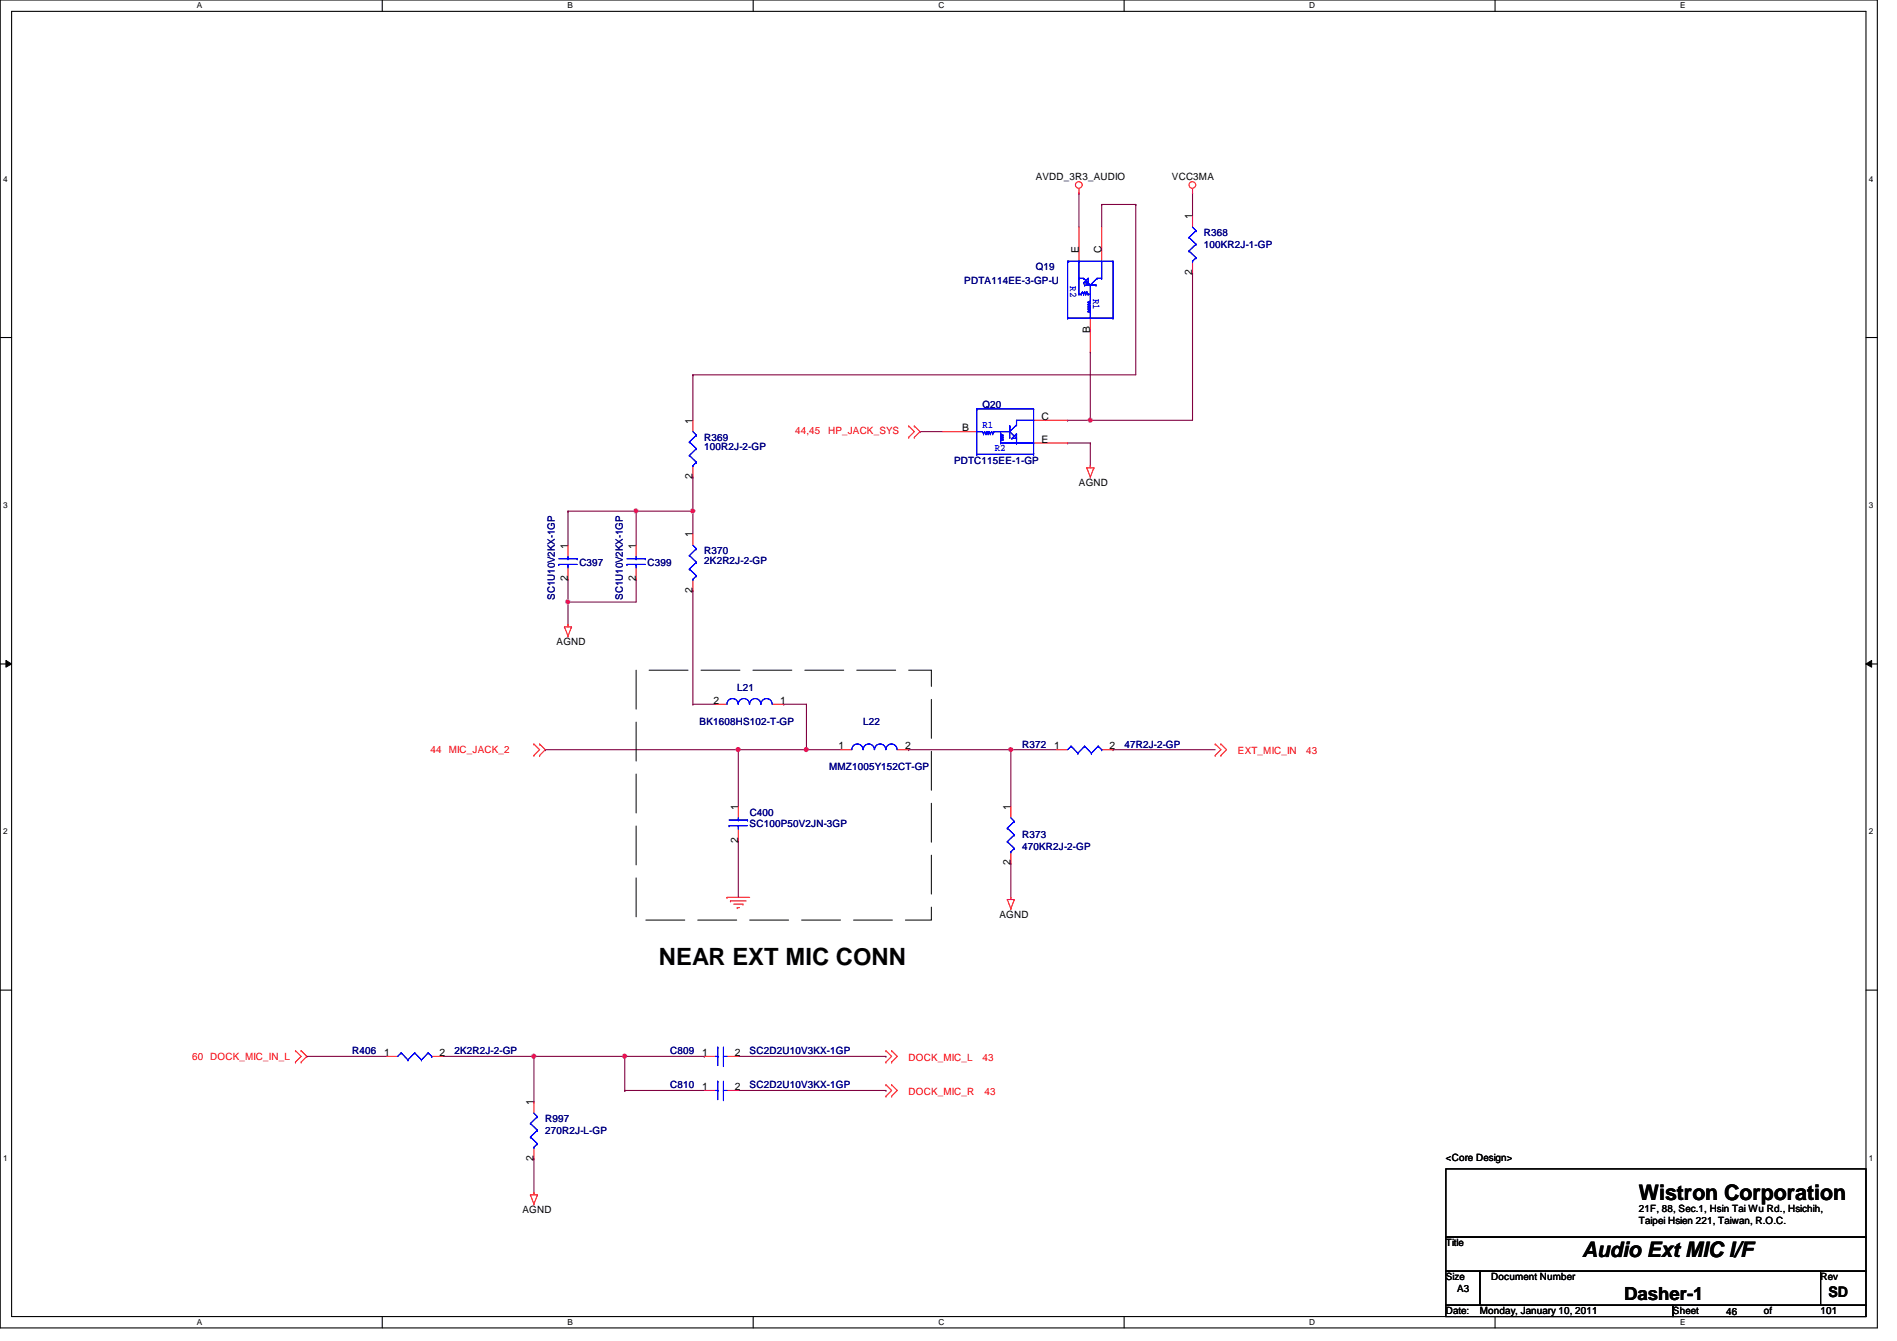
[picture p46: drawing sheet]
<svg xmlns="http://www.w3.org/2000/svg" width="297mm" height="210mm" viewBox="0 0 297 210" stroke-linecap="round" stroke-linejoin="round" font-family="sans-serif">
<defs><g id="words">
<text font-size="3.7" x="103.2" y="151">NEAR EXT MIC CONN</text>
<g font-size="3.3">
<text x="256.6" y="187.9">Wistron Corporation</text>
<text x="247.7" y="196.7">Audio Ext MIC I/F</text>
</g>
<text font-size="2.8" x="254.3" y="203.5">Dasher-1</text>
<text font-size="2.3" x="286.3" y="203">SD</text>
<g font-size="1.6">
<text x="162.2" y="28.1">AVDD_3R3_AUDIO</text>
<text x="183.5" y="28.1">VCC3MA</text>
<text x="186.7" y="34.3" transform="rotate(-90 186.7 34.3)">1</text>
<text x="168.9" y="39.7" transform="rotate(-90 168.9 39.7)">E</text>
<text x="172.5" y="39.7" transform="rotate(-90 172.5 39.7)">C</text>
<text x="186.7" y="43" transform="rotate(-90 186.7 43)">2</text>
<text x="170.7" y="52.1" transform="rotate(-90 170.7 52.1)">B</text>
<text x="163.1" y="65.7">C</text>
<text x="108.5" y="66.3" transform="rotate(-90 108.5 66.3)">1</text>
<text x="150.7" y="67.5">B</text>
<text x="163.1" y="69.3">E</text>
<text x="108.5" y="75" transform="rotate(-90 108.5 75)">2</text>
<text x="168.9" y="76.1">AGND</text>
<text x="88.9" y="85.9" transform="rotate(-90 88.9 85.9)">1</text>
<text x="99.6" y="85.9" transform="rotate(-90 99.6 85.9)">1</text>
<text x="108.5" y="84.1" transform="rotate(-90 108.5 84.1)">1</text>
<text x="88.9" y="91" transform="rotate(-90 88.9 91)">2</text>
<text x="99.6" y="91" transform="rotate(-90 99.6 91)">2</text>
<text x="108.5" y="92.8" transform="rotate(-90 108.5 92.8)">2</text>
<text x="87.2" y="101">AGND</text>
<text x="111.7" y="110.2">2</text>
<text x="122.2" y="110.2">1</text>
<text x="131.3" y="117.3">1</text>
<text x="141.7" y="117.3">2</text>
<text x="165.1" y="117.3">1</text>
<text x="173.7" y="117.3">2</text>
<text x="115.6" y="131.9" transform="rotate(-90 115.6 131.9)">2</text>
<text x="115.6" y="126.8" transform="rotate(-90 115.6 126.8)">1</text>
<text x="158.2" y="126.8" transform="rotate(-90 158.2 126.8)">1</text>
<text x="158.2" y="135.5" transform="rotate(-90 158.2 135.5)">2</text>
<text x="156.5" y="143.7">AGND</text>
<text x="60.2" y="165.3">1</text>
<text x="68.8" y="165.3">2</text>
<text x="109.9" y="165.3">1</text>
<text x="115.1" y="165.3">2</text>
<text x="83.6" y="173" transform="rotate(-90 83.6 173)">1</text>
<text x="109.9" y="170.6">1</text>
<text x="115.1" y="170.6">2</text>
<text x="83.6" y="181.7" transform="rotate(-90 83.6 181.7)">2</text>
<text x="226.4" y="181.7">&lt;Core Design&gt;</text>
<text x="81.8" y="189.9">AGND</text>
<text x="256.6" y="191.6">Taipei Hsien 221, Taiwan, R.O.C.</text>
<text x="256.6" y="189.7">21F, 88, Sec.1, Hsin Tai Wu Rd., Hsichih,</text>
<text x="226.4" y="195.1">Title</text>
<text x="226.4" y="200.4">Size</text>
<text x="228.2" y="202.2">A3</text>
<text x="233.5" y="200.4">Document Number</text>
<text x="285.1" y="200.4">Rev</text>
<text x="226.4" y="205.7">Date:</text>
<text x="231.7" y="205.7">Monday, January 10, 2011</text>
<text x="261.9" y="205.7">Sheet</text>
<text x="270.3" y="205.9">46</text>
<text x="276.2" y="205.7">of</text>
<text x="285.1" y="205.7">101</text>
</g>
<g font-size="1.6" fill="#000080">
<text x="188.5" y="38.8">100KR2J-1-GP</text>
<text x="188.5" y="37">R368</text>
<text x="151" y="44.4">PDTA114EE-3-GP-U</text>
<text x="162.2" y="42.3">Q19</text>
<text x="153.8" y="63.8">Q20</text>
<text x="110.3" y="70.4">100R2J-2-GP</text>
<text x="110.3" y="69">R369</text>
<text x="149.4" y="72.6">PDTC115EE-1-GP</text>
<text x="90.7" y="88.6">C397</text>
<text x="101.4" y="88.6">C399</text>
<text x="110.3" y="88.2">2K2R2J-2-GP</text>
<text x="110.3" y="86.8">R370</text>
<text x="86.9" y="93.9" transform="rotate(-90 86.9 93.9)">SC1U10V2KX-1GP</text>
<text x="97.5" y="93.9" transform="rotate(-90 97.5 93.9)">SC1U10V2KX-1GP</text>
<text x="109.6" y="113.5">BK1608HS102-T-GP</text>
<text x="115.4" y="108.1">L21</text>
<text x="135.2" y="113.5">L22</text>
<text x="160.1" y="117">R372</text>
<text x="176.1" y="117">47R2J-2-GP</text>
<text x="129.8" y="120.6">MMZ1005Y152CT-GP</text>
<text x="117.4" y="129.5">SC100P50V2JN-3GP</text>
<text x="117.4" y="127.7">C400</text>
<text x="160.1" y="131.2">R373</text>
<text x="160.1" y="133">470KR2J-2-GP</text>
<text x="55.2" y="165">R406</text>
<text x="71.2" y="165">2K2R2J-2-GP</text>
<text x="104.9" y="165">C809</text>
<text x="117.4" y="165">SC2D2U10V3KX-1GP</text>
<text x="104.9" y="170.3">C810</text>
<text x="117.4" y="170.3">SC2D2U10V3KX-1GP</text>
<text x="85.4" y="177.5">270R2J-L-GP</text>
<text x="85.4" y="175.7">R997</text>
</g>
<g font-size="1.6" fill="#00f">
<text x="167.6" y="44.8" transform="rotate(90 167.6 44.8)">R2</text>
<text x="171.2" y="46.8" transform="rotate(90 171.2 46.8)">R1</text>
<text x="153.8" y="67">R1</text>
<text x="155.8" y="70.6">R2</text>
</g>
<g font-size="1.6" fill="#f00">
<text x="124.5" y="67.9">44,45</text>
<text x="129.7" y="67.9">HP_JACK_SYS</text>
<text x="67.4" y="117.9">44</text>
<text x="70.3" y="117.9">MIC_JACK_2</text>
<text x="193.8" y="118.1">EXT_MIC_IN</text>
<text x="204.5" y="118.1">43</text>
<text x="30.1" y="165.9">60 DOCK_MIC_IN_L</text>
<text x="142.3" y="166.1">DOCK_MIC_L</text>
<text x="153.8" y="166.1">43</text>
<text x="142.3" y="171.4">DOCK_MIC_R</text>
<text x="154.2" y="171.4">43</text>
</g>
<g font-size="1.3">
<text x="30.8" y="1.3">A</text>
<text x="88.9" y="1.3">B</text>
<text x="146.9" y="1.3">C</text>
<text x="205" y="1.3">D</text>
<text x="263.1" y="1.3">E</text>
<text x=".5" y="28.4">4</text>
<text x="292.6" y="28.4">4</text>
<text x=".5" y="79.5">3</text>
<text x="292.6" y="79.5">3</text>
<text x=".5" y="130.6">2</text>
<text x="292.6" y="130.6">2</text>
<text x=".5" y="181.7">1</text>
<text x="292.6" y="181.7">1</text>
<text x="30.8" y="207.4">A</text>
<text x="88.9" y="207.4">B</text>
<text x="146.9" y="207.4">C</text>
<text x="205" y="207.4">D</text>
<text x="263.1" y="207.4">E</text>
</g>
</g></defs>
<path d="M0 0h294v207.9h-294zM1.8 1.8h290.4v204.3h-290.4z" fill="none" stroke="#000" stroke-width=".17"/>
<g fill="#fff">
<path d="M30.8 .2h.8v1.4h-.8z"/>
<path d="M30.8 206.2h.8v1.4h-.8z"/>
</g>
<path d="M59.9 0v1.8M59.9 206.1v1.8" fill="none" stroke="#000" stroke-width=".17"/>
<g fill="#fff">
<path d="M88.9 .2h.8v1.4h-.8z"/>
<path d="M88.9 206.2h.8v1.4h-.8z"/>
</g>
<path d="M117.9 0v1.8M117.9 206.1v1.8" fill="none" stroke="#000" stroke-width=".17"/>
<g fill="#fff">
<path d="M146.9 .2h.9v1.4h-.9z"/>
<path d="M146.9 206.2h.9v1.4h-.9z"/>
</g>
<path d="M176 0v1.8M176 206.1v1.8" fill="none" stroke="#000" stroke-width=".17"/>
<g fill="#fff">
<path d="M205 .2h.9v1.4h-.9z"/>
<path d="M205 206.2h.9v1.4h-.9z"/>
</g>
<path d="M234.1 0v1.8M234.1 206.1v1.8" fill="none" stroke="#000" stroke-width=".17"/>
<g fill="#fff">
<path d="M263.1 .2h.8v1.4h-.8z"/>
<path d="M263.1 206.2h.8v1.4h-.8z"/>
<path d="M.5 27.3h.7v1.4h-.7z"/>
<path d="M292.6 27.3h.7v1.4h-.7z"/>
<path d="M.5 78.4h.7v1.4h-.7z"/>
<path d="M292.6 78.4h.7v1.4h-.7z"/>
</g>
<path d="M0 52.8h1.8M292.2 52.8h1.8" fill="none" stroke="#000" stroke-width=".17"/>
<g fill="#fff">
<path d="M.5 129.5h.7v1.4h-.7z"/>
<path d="M292.6 129.5h.7v1.4h-.7z"/>
</g>
<path d="M0 103.9h1.8M292.2 103.9h1.8" fill="none" stroke="#000" stroke-width=".17"/>
<path d="M.9 103.4l.9 .5-.9 .5zM292.2 103.9l.9-.5v1z" fill="#000"/>
<path d="M.9 103.4l.9 .5-.9 .5zM292.2 103.9l.9-.5v1z" fill="none" stroke="#000" stroke-width=".16"/>
<g fill="#fff">
<path d="M.5 180.5h.7v1.4h-.7z"/>
<path d="M292.6 180.5h.7v1.4h-.7z"/>
</g>
<path d="M0 155h1.8M292.2 155h1.8" fill="none" stroke="#000" stroke-width=".17"/>
<path d="M88.9 94.2h10.7M88.9 90.7h.1M88.9 94.2h.1M88.9 90.7v3.5M99.6 80h.1M99.6 80v5.3M99.6 80h8.9M85.4 117.3h30.2M85.4 117.3h.1M126.3 110.2h.1M126.3 110.2v7.1" fill="none" stroke="#800040" stroke-width=".17"/>
<circle cx="99.6" cy="80" r=".32" fill="#f0f"/>
<circle cx="99.6" cy="80" r=".32" fill="none" stroke="#f0f" stroke-width=".17"/>
<path d="M88.9 80h.1M88.9 80v5.3M108.5 80h.1M108.5 80v3.6" fill="none" stroke="#800040" stroke-width=".17"/>
<circle cx="108.5" cy="80" r=".32" fill="#f0f"/>
<circle cx="108.5" cy="80" r=".32" fill="none" stroke="#f0f" stroke-width=".17"/>
<g fill="none" stroke="#800040" stroke-width=".17">
<path d="M108.5 58.7h.1M108.5 58.7v7.1M108.5 74.7h.1M108.5 74.7v5.3M99.6 90.7h.1M99.6 90.7v3.5M108.5 92.5h.1M108.5 92.5v17.7M108.5 110.2h3.6M108.5 110.2h.1M115.6 117.3h.1M115.6 117.3v8.9"/>
<path d="M122.7 110.2h3.6M122.7 110.2h.1M126.3 117.3h5.3M126.3 117.3h.1M115.6 131.6h.1M115.6 131.6v8.9"/>
</g>
<circle cx="126.3" cy="117.3" r=".32" fill="#f0f"/>
<circle cx="126.3" cy="117.3" r=".32" fill="none" stroke="#f0f" stroke-width=".17"/>
<path d="M158.3 117.3h.1M158.3 117.3v8.9M158.3 117.3h7.1M174.3 117.3h.1M174.3 117.3h16M158.3 135.1h.1M158.3 135.1v5.4" fill="none" stroke="#800040" stroke-width=".17"/>
<circle cx="158.3" cy="117.3" r=".32" fill="#f0f"/>
<circle cx="158.3" cy="117.3" r=".32" fill="none" stroke="#f0f" stroke-width=".17"/>
<path d="M186.7 42.7h.1M186.7 42.7v23.1h-19.5M167.2 65.8h.1M170.7 65.8h.1M142.3 117.3h16M142.3 117.3h.1" fill="none" stroke="#800040" stroke-width=".17"/>
<circle cx="170.7" cy="65.8" r=".32" fill="#f0f"/>
<circle cx="170.7" cy="65.8" r=".32" fill="none" stroke="#f0f" stroke-width=".17"/>
<path d="M170.7 55.1h.1M170.7 55.1v10.7M167.2 69.3h3.5M167.2 69.3h.1M170.7 69.3h.1M170.7 69.3v3.6M88.9 94.2h.1M88.9 94.2v3.6" fill="none" stroke="#800040" stroke-width=".17"/>
<circle cx="88.9" cy="94.2" r=".32" fill="#f0f"/>
<circle cx="88.9" cy="94.2" r=".32" fill="none" stroke="#f0f" stroke-width=".17"/>
<path d="M186.7 30.2h.1M186.7 30.2v3.6M88.9 80h10.7M88.9 80h.1M115.6 117.3h10.7M115.6 117.3h.1" fill="none" stroke="#800040" stroke-width=".17"/>
<circle cx="115.6" cy="117.3" r=".32" fill="#f0f"/>
<circle cx="115.6" cy="117.3" r=".32" fill="none" stroke="#f0f" stroke-width=".17"/>
<g fill="none" stroke="#800040" stroke-width=".17">
<path d="M168.9 30.2h.1M168.9 30.2v5.4M172.5 32h.1M172.5 32h5.3M172.5 32v3.6M177.8 32h.1M177.8 32v26.7h-69.3M108.5 58.7h.1M144.1 67.6h.1M144.1 67.6h3.5M48 165.4h12.5M48 165.4h.1"/>
<path d="M69.4 165.4h14.2M83.6 165.4h.1"/>
</g>
<circle cx="83.6" cy="165.3" r=".32" fill="#f0f"/>
<circle cx="83.6" cy="165.3" r=".32" fill="none" stroke="#f0f" stroke-width=".17"/>
<path d="M83.6 172.5h.1M97.8 165.4h.1M97.8 165.4h-14.2v7.1" fill="none" stroke="#800040" stroke-width=".17"/>
<circle cx="97.8" cy="165.3" r=".32" fill="#f0f"/>
<circle cx="97.8" cy="165.3" r=".32" fill="none" stroke="#f0f" stroke-width=".17"/>
<path d="M97.8 170.7h12.5M97.8 170.7h.1M110.3 165.4h.1M110.3 165.4h-12.5v5.3M115.6 165.4h23.1M115.6 170.7h23.1M138.7 165.4h.1M138.7 170.7h.1M83.6 181.4h.1M83.6 181.4v5.3" fill="none" stroke="#800040" stroke-width=".17"/>
<g fill="none" stroke="#f00" stroke-width=".17">
<path d="M168.9 30.2h.1M168.9 29.5v.7M168.9 35.6v5.3M172.5 35.6v5.3M186.7 30.2h.1M186.7 29.5v.7M186.7 33.8v1.8M170.7 49.8v5.3M186.7 40.9v1.8M108.5 65.8v1.8M108.5 72.9v1.8M142.3 66.7l.9 .9-.9 .9"/>
<path d="M142.3 66.7h.1M142.3 68.5h.1M143.2 66.7l.9 .9-.9 .9M143.2 68.5h.1M143.2 66.7h.1M147.6 67.6h5.3M161.8 69.3h5.4M161.8 65.8h5.4M170.2 73.2l.5 1.5M170.2 73.2h.1M170.2 73.2h1.1M170.7 72.9h.1"/>
<path d="M170.7 74.7h.1M170.7 72.9v.3M171.3 73.2h.1M171.3 73.2l-.6 1.5M88.4 98.1l.5 1.5M88.4 98.1h.1M88.4 98.1h1.1M88.9 97.8h.1M88.9 99.6h.1M88.9 85.3v1.8M88.9 88.9v1.8M88.9 97.8v.3"/>
<path d="M89.5 98.1h.1M89.5 98.1l-.6 1.5M99.6 85.3v1.8M99.6 88.9v1.8M108.5 83.6v1.7M108.5 90.7v1.8M83.6 118.2h.1M83.6 116.5h.1M83.6 116.5l.9 .8-.9 .9M84.5 116.5l.9 .8-.9 .9M84.5 116.5h.1M84.5 118.2h.1"/>
<path d="M112.1 110.2h1.7M120.9 110.2h1.8M131.6 117.3h1.8M140.5 117.3h1.8M165.4 117.3h1.8M172.5 117.3h1.8M190.3 116.5h.1M190.3 118.2h.1M190.3 116.5l.9 .8-.9 .9M191.2 116.5l.9 .8-.9 .9M191.2 116.5h.1M191.2 118.2h.1"/>
<path d="M115.6 126.2v1.8M115.6 129.8v1.8M158.3 126.2v1.8M158.3 133.3v1.8M113.8 140.5h.1M113.8 140.5h3.6M114.4 141h2.4M114.4 141h.1M114.9 141.5h1.4M115.4 142.1h.4M115.4 142.1h.1M116.3 141.5h.1"/>
<path d="M157.7 140.8l.6 1.4M157.7 140.8h.1M157.7 140.8h1.1M158.3 140.5h.1M158.3 142.2h.1M158.3 140.5v.3M158.8 140.8h.1M158.8 140.8l-.5 1.4M46.3 164.5l.9 .9-.9 .8M46.3 166.2h.1M46.3 164.5h.1M47.2 164.5h.1"/>
<path d="M47.2 166.2h.1M47.2 164.5l.8 .9-.8 .8M60.5 165.4h1.8M67.6 165.4h1.8M83.6 172.5v1.7M83.6 179.6v1.8M110.3 165.4h1.8M110.3 170.7h1.8M113.8 165.4h1.8M113.8 170.7h1.8M138.7 164.5h.1M138.7 166.2h.1"/>
<path d="M138.7 169.8h.1M138.7 171.6h.1M138.7 164.5l.9 .9-.9 .8M138.7 169.8l.9 .9-.9 .9M139.6 164.5l.9 .9-.9 .8M139.6 169.8l.9 .9-.9 .9M139.6 164.5h.1M139.6 166.2h.1M139.6 169.8h.1M139.6 171.6h.1M83.1 187l.5 1.5M83.1 187h.1"/>
<path d="M83.1 187h1.1M83.6 186.7h.1M83.6 188.5h.1M83.6 186.7v.3M84.2 187h.1M84.2 187l-.6 1.5"/>
<circle cx="168.9" cy="29" r=".52"/>
<circle cx="186.7" cy="29" r=".52"/>
</g>
<path d="M226.4 183h65.8v10.6h-65.8zM226.4 193.6h65.8v5.4h-65.8zM226.4 199h5.3v5.3h-5.3zM231.7 199h53.4v5.3h-53.4zM285.1 199h7.1v5.3h-7.1zM226.4 204.3h35.6v1.8h-35.6zM262 204.3h30.2v1.8h-30.2z" fill="none" stroke="#000" stroke-width=".17"/>
<path d="M99.6 104.9h46.2v39.1h-46.2z" fill="none" stroke="#000" stroke-width=".16" stroke-dasharray="6.1 2"/>
<g fill="none" stroke="#00f" stroke-width=".17">
<path d="M186.2 37.2h.1M186.2 39.3h.1M186.2 37.2l1.1 1M186.2 39.3l1.1 1M186.7 35.6l.6 .5M187.3 36.1h.1M187.3 38.2h.1M187.3 36.1l-1.1 1.1M187.3 38.2l-1.1 1.1M167.2 40.9h7.1M167.2 40.9h.1M167.2 49.8h.1"/>
<path d="M167.2 40.9v8.9M167.2 49.8h7.1M167.3 40.9h.1M168.9 43.6h.1M168.9 40.9h.1M168.9 46.1h.1M168.9 40.9v5.2M168.9 43.6h.8M168.9 46.1h.4M169.3 46.1h.1M169.5 45.7h.1M169.5 45.7l-.2 .4"/>
<path d="M169.5 45.7l.2 .4M169.7 43.6h.1M169.7 46.1h.1M169.7 44.3h.1M169.7 44.3h.7M169.7 43.6l1 1M169.8 45.7l.2 .4M169.8 44.6h1.8M169.8 44.6h.1M169.8 45.7h.1M169.8 45.7l-.1 .4M170 46.1h.1"/>
<path d="M170.2 45.7h.1M170.2 44.3h.1M170.2 45.7l-.2 .4M170.2 45.7l.2 .4M170.4 48.7l.3 .2M170.4 48.3l.3 .3M170.4 48l.3 .2M170.4 47.7l.3 .1M170.4 47.3l.3 .2M170.4 46.1h.3M170.4 48.7h.1M170.4 48.3h.1"/>
<path d="M170.4 48h.1M170.4 47.7h.1M170.4 47.3h.1M170.4 46.1h.1M170.4 43.6h.1M170.4 44.3h.1M170.4 43.6v.7M170.4 43.6l-.7 .7M170.7 48.9h.1M170.7 48.6h.1M170.7 48.2h.1M170.7 47.8h.1"/>
<path d="M170.7 47.5h.1M170.7 47.1h.1M170.7 44.6h.1M170.7 44.6v2.5M170.7 48.9v.9M170.7 48.6l-.3 .1M170.7 48.2l-.3 .1M170.7 47.8l-.3 .2M170.7 47.5l-.3 .2M170.7 47.1l-.3 .2M171.6 44.6h.1M171.8 43.6l-1.1 1"/>
<path d="M171.8 43.6h.1M171.8 43.6h.7M172.5 43.6h.1M172.5 40.9h.1M172.5 40.9v2.7M174.3 49.8h.1M174.3 40.9h.1M174.3 40.9v8.9M186.7 40.9h.1M187.3 40.3h.1M187.3 40.3l-.6 .6M107.9 69.2h.1"/>
<path d="M107.9 71.3h.1M107.9 69.2l1.1 1M107.9 71.3l1.1 1M108.5 72.9h.1M108.5 67.6l.5 .5M109 68.1h.1M109 70.2h.1M109 72.3h.1M109 68.1l-1.1 1.1M109 70.2l-1.1 1.1M109 72.3l-.5 .6M152.9 71.1h8.9"/>
<path d="M152.9 71.1h.1M152.9 64h.1M152.9 67.6h.9M152.9 64v7.1M152.9 64h8.9M153.8 67.6h.1M153.8 67.6l.2 .3M154 67.9h.1M154.2 67.6l-.2 .3M154.2 67.6h.1M154.2 67.6l.2 .3M154.4 67.9h.1"/>
<path d="M154.6 67.6l-.2 .3M154.6 67.6h.1M154.6 67.6l.1 .3M154.7 67.9h.1M154.9 67.6h.1M154.9 67.6l.2 .3M154.9 67.6l-.2 .3M155.1 67.9h.1M155.3 67.6l-.2 .3M155.3 67.6h.1M155.3 67.6l.1 .3M155.4 67.9h.1"/>
<path d="M155.6 67.6l-.2 .3M155.6 67.6h.1M155.6 67.6h2.5M156.7 67.9h.1M156.7 68.3h.1M156.7 68.6h.1M156.7 69h.1M156.7 69.3h.1M156.7 69.3h5.1M156.7 67.6v.3M156.7 69v.3M156.7 67.9l.4 .2"/>
<path d="M156.7 68.3l.4 .2M156.7 68.6l.4 .2M157.1 68.1h.1M157.1 68.5h.1M157.1 68.8h.1M157.1 68.1l-.4 .2M157.1 68.5l-.4 .1M157.1 68.8l-.4 .2M158.1 67.6h.1M158.1 66.7h.1M158.1 68.5h.1M158.1 66.7v1.8"/>
<path d="M158.1 67.6l1.1 1M158.5 68.6h.7M158.5 68.6h.1M159.2 66.5l-1.1 1.1M159.2 68.6h.1M159.2 69.3h.1M159.2 66.5h.1M159.2 65.8h.1M159.2 67.9h.1M159.2 68.5h.1M159.2 65.8v.7M159.2 67.9v1.4"/>
<path d="M159.2 65.8h2.6M159.2 67.9l-.7 .7M161.8 69.3h.1M161.8 65.8h.1M161.8 71h.1M161.8 71.1h.1M161.8 64h.1M161.8 64v7.1M87.5 88.3h.1M87.5 87.5h2.9M87.5 88.3h2.9M88.9 87.5h.1"/>
<path d="M88.9 88.3h.1M88.9 87.1v.4M88.9 88.3v.6M90.4 87.5h.1M98.2 88.3h.1M98.2 87.5h2.8M98.2 88.3h2.8M99.6 87.5h.1M99.6 88.3h.1M99.6 87.1v.4M99.6 88.3v.6M101 87.5h.1"/>
<path d="M107.9 87h.1M107.9 89.1h.1M107.9 87l1.1 1M107.9 89.1l1.1 1M108.5 90.7h.1M108.5 85.3l.5 .6M109 85.9h.1M109 88h.1M109 90.1h.1M109 85.9l-1.1 1.1M109 88l-1.1 1.1M109 90.1l-.5 .6"/>
<path d="M115.6 110.2a.87 .87 0 0 0-.9-.9 .87 .87 0 0 0-.9 .9M117.3 110.2a.87 .87 0 0 0-.8-.9 .87 .87 0 0 0-.9 .9M119.1 110.2a.87 .87 0 0 0-.8-.9 .87 .87 0 0 0-.9 .9M120.9 110.2a.87 .87 0 0 0-.9-.9 .87 .87 0 0 0-.8 .9M135.1 117.3a.87 .87 0 0 0-.8-.8 .87 .87 0 0 0-.9 .8M136.9 117.3a.87 .87 0 0 0-.9-.8 .87 .87 0 0 0-.8 .8M138.7 117.3a.87 .87 0 0 0-.9-.8 .87 .87 0 0 0-.9 .8M140.5 117.3a.87 .87 0 0 0-.9-.8 .87 .87 0 0 0-.9 .8M167.7 116.8h.1M167.7 116.8l1.1 1.1M167.7 116.8l-.5 .5M168.8 117.9h.1"/>
<path d="M169.8 116.8l-1 1.1M169.8 116.8h.1M169.8 116.8l1.1 1.1M170.9 117.9h.1M172 116.8l-1.1 1.1M172 116.8h.1M172 116.8l.5 .5M172.5 117.3h.1M114.2 129.2h.1M114.2 128.4h2.8M114.2 129.2h2.8M115.6 128.4h.1"/>
<path d="M115.6 129.2h.1M115.6 128v.4M115.6 129.2v.6M117 128.4h.1M157.7 129.6h.1M157.7 131.7h.1M157.7 129.6l1.1 1.1M157.7 131.7l1.1 1.1M158.3 133.3h.1M158.3 128l.5 .6M158.8 128.6h.1M158.8 130.7h.1"/>
<path d="M158.8 132.8h.1M158.8 128.6l-1.1 1M158.8 130.7l-1.1 1M158.8 132.8l-.5 .6M62.8 164.8h.1M62.8 164.8l1.1 1.1M62.8 164.8l-.5 .6M63.9 165.9h.1M64.9 164.8l-1 1.1M64.9 164.8h.1M64.9 164.8l1.1 1.1M66 165.9h.1"/>
<path d="M67.1 164.8l-1.1 1.1M67.1 164.8h.1M67.1 164.8l.5 .6M67.6 165.4h.1M83.1 175.9h.1M83.1 178h.1M83.1 175.9l1.1 1M83.1 178l1.1 1M83.6 179.6h.1M83.6 174.2l.6 .6M84.2 174.8h.1M84.2 176.9h.1"/>
<path d="M84.2 179h.1M84.2 174.8l-1.1 1.1M84.2 176.9l-1.1 1.1M84.2 179l-.6 .6M112.1 165.4h.3M112.1 170.7h.3M112.4 165.4h.1M112.4 163.9h.1M112.4 170.7h.1M112.4 169.2h.1M112.4 163.9v2.9M112.4 169.2v2.9"/>
<path d="M113.3 165.4h.5M113.3 170.7h.5M113.3 165.4h.1M113.3 166.8h.1M113.3 170.7h.1M113.3 172.1h.1M113.3 163.9v2.9M113.3 169.2v2.9"/>
</g>
<circle cx="99.6" cy="80" r=".32" fill="#f0f"/>
<circle cx="99.6" cy="80" r=".32" fill="none" stroke="#f0f" stroke-width=".17"/>
<circle cx="108.5" cy="80" r=".32" fill="#f0f"/>
<circle cx="108.5" cy="80" r=".32" fill="none" stroke="#f0f" stroke-width=".17"/>
<circle cx="126.3" cy="117.3" r=".32" fill="#f0f"/>
<circle cx="126.3" cy="117.3" r=".32" fill="none" stroke="#f0f" stroke-width=".17"/>
<circle cx="158.3" cy="117.3" r=".32" fill="#f0f"/>
<circle cx="158.3" cy="117.3" r=".32" fill="none" stroke="#f0f" stroke-width=".17"/>
<circle cx="170.7" cy="65.8" r=".32" fill="#f0f"/>
<circle cx="170.7" cy="65.8" r=".32" fill="none" stroke="#f0f" stroke-width=".17"/>
<circle cx="88.9" cy="94.2" r=".32" fill="#f0f"/>
<circle cx="88.9" cy="94.2" r=".32" fill="none" stroke="#f0f" stroke-width=".17"/>
<circle cx="115.6" cy="117.3" r=".32" fill="#f0f"/>
<circle cx="115.6" cy="117.3" r=".32" fill="none" stroke="#f0f" stroke-width=".17"/>
<circle cx="83.6" cy="165.3" r=".32" fill="#f0f"/>
<circle cx="83.6" cy="165.3" r=".32" fill="none" stroke="#f0f" stroke-width=".17"/>
<circle cx="97.8" cy="165.3" r=".32" fill="#f0f"/>
<circle cx="97.8" cy="165.3" r=".32" fill="none" stroke="#f0f" stroke-width=".17"/>
<use href="#words"/>
</svg>
